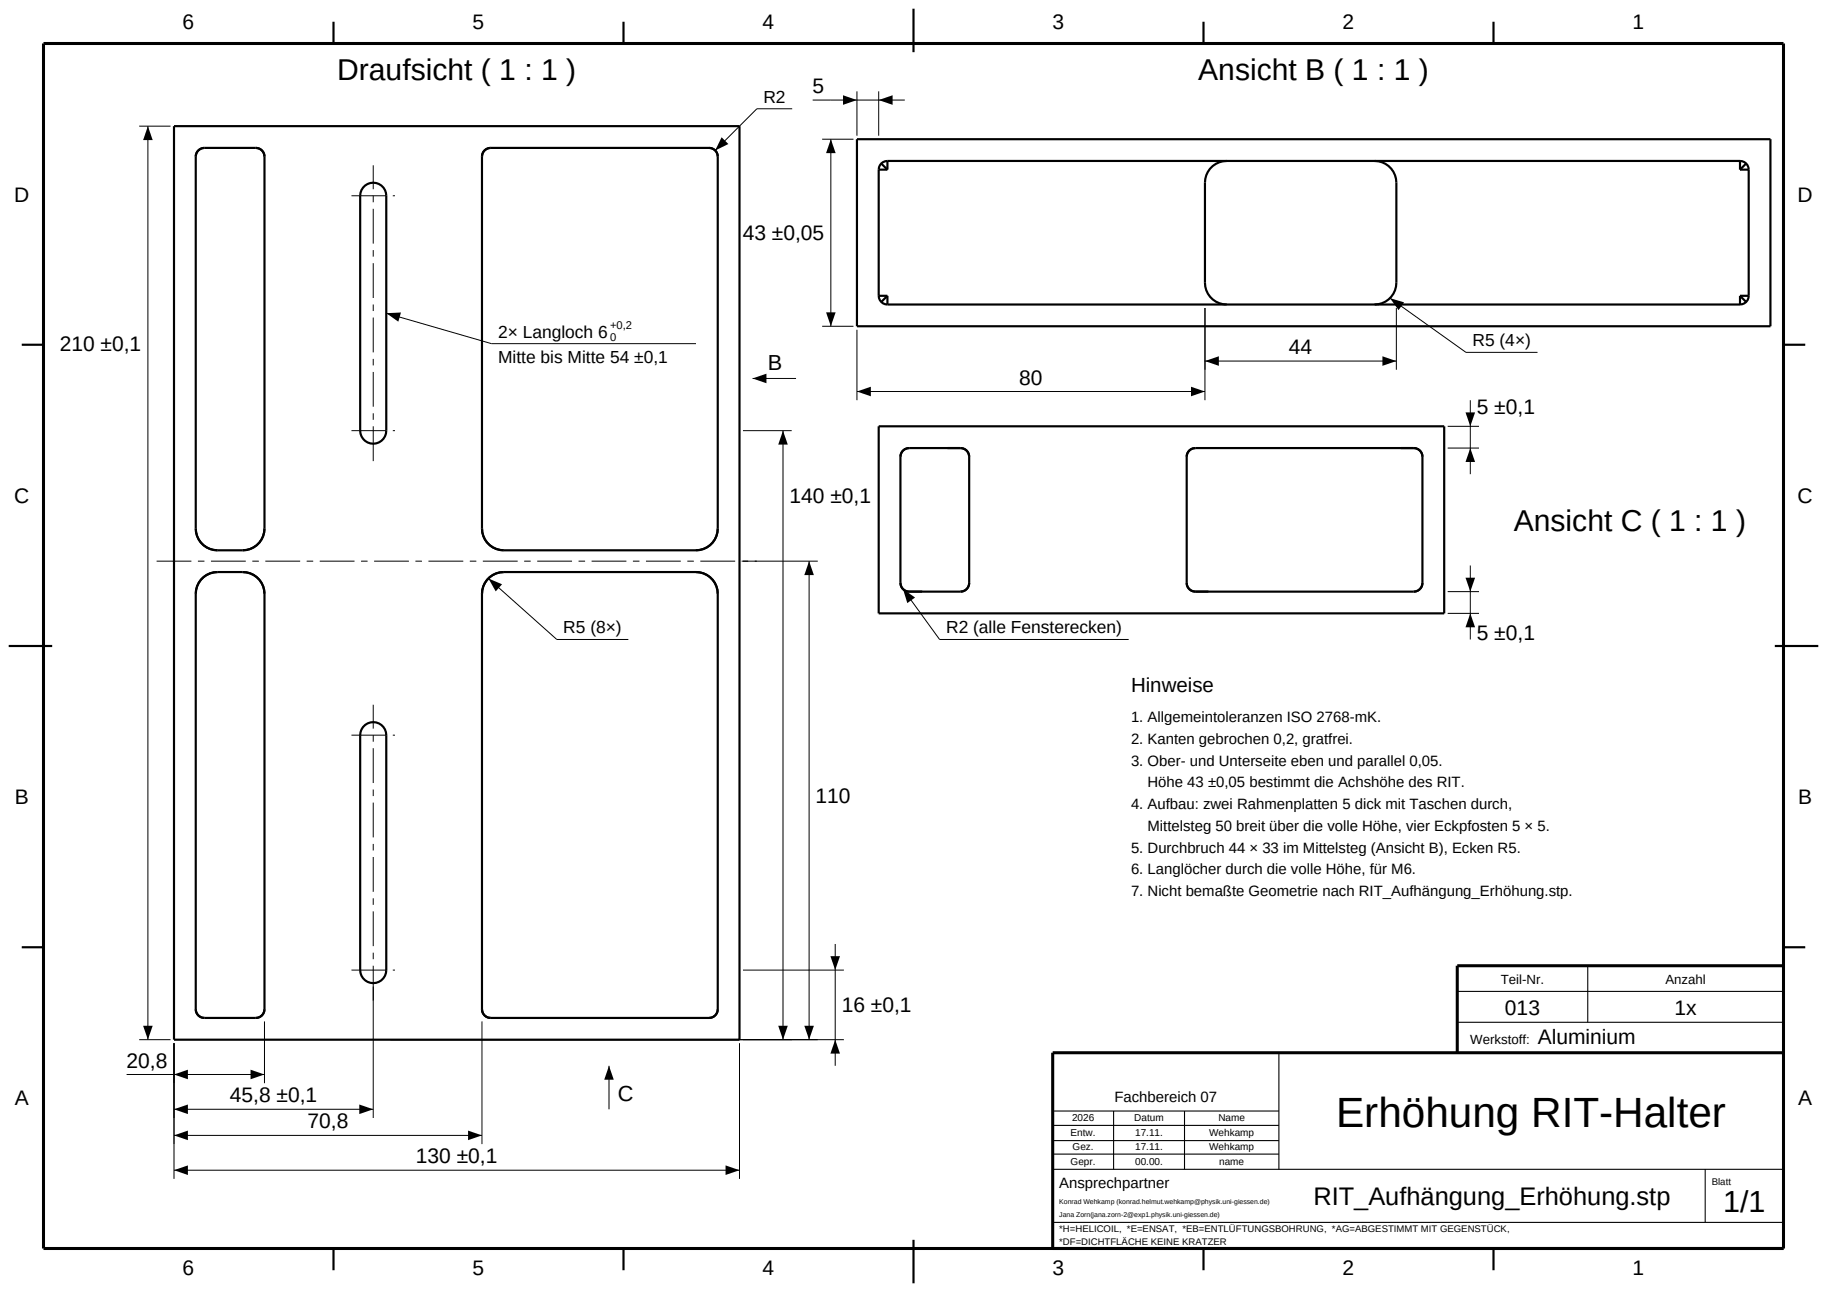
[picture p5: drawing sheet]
<svg xmlns="http://www.w3.org/2000/svg" width="420mm" height="297mm" viewBox="0 0 420 297" stroke-linecap="round" stroke-linejoin="round" font-family="sans-serif">
<defs><g id="words">
<text font-size="9.7" x="307.2" y="259">Erhöhung RIT-Halter</text>
<text font-size="7" x="396.1" y="278.6">1/1</text>
<g font-size="6.9">
<text x="77.5" y="18.5">Draufsicht ( 1 : 1 )</text>
<text x="275.5" y="18.5">Ansicht B ( 1 : 1 )</text>
<text x="348" y="122">Ansicht C ( 1 : 1 )</text>
</g>
<text font-size="5.8" x="301.9" y="277.1">RIT_Aufhängung_Erhöhung.stp</text>
<g font-size="5">
<text x="176.5" y="85">B</text>
<text x="142" y="253">C</text>
</g>
<g font-size="4.8">
<text x="42" y="6.6">6</text>
<text x="108.7" y="6.6">5</text>
<text x="175.3" y="6.6">4</text>
<text x="242" y="6.6">3</text>
<text x="308.7" y="6.6">2</text>
<text x="375.3" y="6.6">1</text>
<text x="186.8" y="21.4">5</text>
<text x="3.3" y="46.3">D</text>
<text x="413.3" y="46.3">D</text>
<text x="170.7" y="55.2">43 ±0,05</text>
<text x="13.7" y="80.7">210 ±0,1</text>
<text x="296.3" y="81.4">44</text>
<text x="234.3" y="88.4">80</text>
<text x="339.5" y="95.2">5 ±0,1</text>
<text x="3.3" y="115.6">C</text>
<text x="181.5" y="115.7">140 ±0,1</text>
<text x="413.3" y="115.6">C</text>
<text x="339.5" y="147.2">5 ±0,1</text>
<text x="3.4" y="184.8">B</text>
<text x="187.5" y="184.7">110</text>
<text x="413.4" y="184.8">B</text>
<text x="193.5" y="232.7">16 ±0,1</text>
<text x="346" y="233.4">013</text>
<text x="384.9" y="233.4">1x</text>
<text x="353.5" y="240">Aluminium</text>
<text x="29.1" y="245.4">20,8</text>
<text x="3.4" y="254.1">A</text>
<text x="52.8" y="253.4">45,8 ±0,1</text>
<text x="413.4" y="254.1">A</text>
<text x="70.7" y="259.4">70,8</text>
<text x="95.6" y="267.4">130 ±0,1</text>
<text x="42" y="293.2">6</text>
<text x="108.7" y="293.2">5</text>
<text x="175.3" y="293.2">4</text>
<text x="242" y="293.2">3</text>
<text x="308.7" y="293.2">2</text>
<text x="375.3" y="293.2">1</text>
</g>
<text font-size="4.7" x="260" y="159">Hinweise</text>
<g font-size="4">
<text x="175.5" y="23.6">R2</text>
<text x="114.5" y="77.6">2× Langloch 6</text>
<text x="114.5" y="83.4">Mitte bis Mitte 54 ±0,1</text>
<text x="338.5" y="79.6">R5 (4×)</text>
<text x="129.5" y="145.6">R5 (8×)</text>
<text x="217.5" y="145.6">R2 (alle Fensterecken)</text>
</g>
<g font-size="3.4">
<text x="260" y="166">1. Allgemeintoleranzen ISO 2768-mK.</text>
<text x="260" y="171">2. Kanten gebrochen 0,2, gratfrei.</text>
<text x="260" y="176">3. Ober- und Unterseite eben und parallel 0,05.</text>
<text x="260" y="186">4. Aufbau: zwei Rahmenplatten 5 dick mit Taschen durch,</text>
<text x="263.8" y="181">Höhe 43 ±0,05 bestimmt die Achshöhe des RIT.</text>
<text x="263.8" y="191">Mittelsteg 50 breit über die volle Höhe, vier Eckpfosten 5 × 5.</text>
<text x="260" y="196">5. Durchbruch 44 × 33 im Mittelsteg (Ansicht B), Ecken R5.</text>
<text x="260" y="201">6. Langlöcher durch die volle Höhe, für M6.</text>
<text x="260" y="206">7. Nicht bemaßte Geometrie nach RIT_Aufhängung_Erhöhung.stp.</text>
<text x="256.2" y="253.4">Fachbereich 07</text>
<text x="243.5" y="273">Ansprechpartner</text>
</g>
<g font-size="3.1">
<text x="345" y="226.2">Teil-Nr.</text>
<text x="382.8" y="226.2">Anzahl</text>
<text x="338" y="240">Werkstoff:</text>
</g>
<g font-size="2.6">
<text x="140.2" y="75.6">+0,2</text>
<text x="140.2" y="78.5">0</text>
</g>
<g font-size="2.3">
<text x="246.4" y="257.7">2026</text>
<text x="260.8" y="257.7">Datum</text>
<text x="280.1" y="257.7">Name</text>
<text x="246.1" y="261.1">Entw.</text>
<text x="261" y="261.1">17.11.</text>
<text x="278" y="261.1">Wehkamp</text>
<text x="246.1" y="267.7">Gepr.</text>
<text x="246.6" y="264.4">Gez.</text>
<text x="261" y="264.4">17.11.</text>
<text x="261" y="267.7">00.00.</text>
<text x="278" y="264.4">Wehkamp</text>
<text x="280.3" y="267.7">name</text>
</g>
<g font-size="2.2">
<text x="393.5" y="272.4">Blatt</text>
<text x="243.5" y="283.3">*H=HELICOIL, *E=ENSAT, *EB=ENTLÜFTUNGSBOHRUNG, *AG=ABGESTIMMT MIT GEGENSTÜCK,</text>
<text x="243.5" y="286.2">*DF=DICHTFLÄCHE KEINE KRATZER</text>
</g>
<g font-size="1.6">
<text x="243.5" y="276.8">Konrad Wehkamp (konrad.helmut.wehkamp@physik.uni-giessen.de)</text>
<text x="243.5" y="279.8">Jana Zorn(jana.zorn-2@exp1.physik.uni-giessen.de)</text>
</g>
</g></defs>
<path d="M10 10h400v277h-400zM410 222h-75v20M410 242h-168v45" fill="none" stroke="#000" stroke-width=".7" stroke-linecap="butt"/>
<g fill="none" stroke="#000" stroke-width=".5">
<path d="M76.7 5v5M143.3 5v5M210 2v10M276.7 5v5M343.3 5v5M40 29h130v210h-130zM45 36v85.5a5 5 0 0 0 5 5h5.8a5 5 0 0 0 5-5v-85.5M47 34a2 2 0 0 0-2 2M47 34h11.8M58.8 34a2 2 0 0 1 2 2M110.8 36v85.5a5 5 0 0 0 5 5h44.2a5 5 0 0 0 5-5v-85.5M112.8 34a2 2 0 0 0-2 2"/>
<path d="M112.8 34h50.2M163 34a2 2 0 0 1 2 2M197 32h210v43h-210zM202 39v29M202 39h2M202.6 37.6l1.4 1.4M204 37a2 2 0 0 0-2 2M204 37h196M204 37v2M282 37a5 5 0 0 0-5 5v23a5 5 0 0 0 5 5M316 37a5 5 0 0 1 5 5v23a5 5 0 0 1-5 5M400 37a2 2 0 0 1 2 2"/>
<path d="M400 37v2M400 39h2M401.4 37.6l-1.4 1.4M402 39v29M83.5 43.1a3 3 0 0 1 3.3-.9 3 3 0 0 1 2 2.8v54a3 3 0 0 1-3 3 3 3 0 0 1-3-3v-54l.3-1.3zM5 79.2h5M202 68a2 2 0 0 0 2 2M202 68h2M204 68l-1.4 1.4M204 70h196M204 68v2M400 68l1.4 1.4"/>
<path d="M400 68v2M400 68h2M402 68a2 2 0 0 1-2 2M410 79.2h5M202 98h130v43h-130zM207 105v29M209 103a2 2 0 0 0-2 2M209 103h11.8M217.8 103h3M220.8 103a2 2 0 0 1 2 2M222.8 105v29M272.8 105v29"/>
<path d="M274.8 103a2 2 0 0 0-2 2M274.8 103h50.2M322 103h3M325 103a2 2 0 0 1 2 2M327 105v29M207 134a2 2 0 0 0 2 2M209 136h3M209 136h11.8M222.8 134a2 2 0 0 1-2 2M272.8 134a2 2 0 0 0 2 2M274.8 136h3M274.8 136h50.2"/>
<path d="M327 134a2 2 0 0 1-2 2M2 148.5h10M408 148.5h10M83.5 167.1a3 3 0 0 1 3.3-.9 3 3 0 0 1 2 2.8v54a3 3 0 0 1-3 3 3 3 0 0 1-3-3v-54l.3-1.3zM5 217.7h5M410 217.7h5M45 232a2 2 0 0 0 2 2M45 232v-95.5a5 5 0 0 1 5-5h5.8a5 5 0 0 1 5 5v95.5M47 234h11.8M60.8 232a2 2 0 0 1-2 2M110.8 232a2 2 0 0 0 2 2M110.8 232v-95.5a5 5 0 0 1 5-5h44.2a5 5 0 0 1 5 5v95.5"/>
<path d="M112.8 234h50.2M165 232a2 2 0 0 1-2 2M76.7 287v5M143.3 287v5M210 285v10M276.7 287v5M343.3 287v5"/>
</g>
<g fill="none" stroke="#000" stroke-width=".25">
<path d="M335 235h75M335 227.9h75M365 222v13M242 258.7h52M242 255.4h52M256 255.4v13.4M272.3 255.4v13.4M294 242v26.8M242 268.8h168M242 265.3h52M242 262.2h52M392 268.8v12.2"/>
<path d="M242 281h168"/>
</g>
<path d="M80.8 45h10M80.8 99h10M85.8 106v-68M36 129h138M80.8 169h10M80.8 223h10M85.8 230v-68" fill="none" stroke="#000" stroke-width=".23" stroke-dasharray="8 1.5 1.5 1.5" stroke-linecap="butt"/>
<g fill="none" stroke="#000" stroke-width=".23">
<path d="M32 29h7.2M34 29v210M182.1 25h-8.1l-9.6 9.6M186.8 23h21.2M189 32h7.2M191 32v43M197 21v10.2M202 21v10.2M88.8 72l24.2 7h47M189 75h7.2M197 75.8v16.2M277 70.8v21.2"/>
<path d="M319.5 68.5l17.5 12.5h16.4M321 70.8v14.2M170.8 99h11.2M173 87h10M180 99v140M197 90h80M277 83h44M332.8 98h7.2M338 92v17M332.8 103h7.2M112.3 133l15.7 14h16.4M170.8 129h17.2"/>
<path d="M186 129v110M207.6 135.4l8.4 11.6h43.5M332.8 136h7.2M338 130v17M332.8 141h7.2M192 217v28M32 239h7.2M40 239.8v31.2M60.8 234.8v14.2M85.8 226.8v30.2M89.8 239h104.2M110.8 234.8v28.2"/>
<path d="M170 239.8v31.2M170.8 223h23.2M29.1 247h31.7M40 255h45.8M140 245v10M40 261h70.8M40 269h130"/>
</g>
<g fill="#000">
<path d="M34 29l1.1 3.2h-2.2zM165.9 31.6l1.5 1.5-3 1.5zM191 32l1.1 3.2h-2.2zM193.8 21.9l3.2 1.1-3.2 1.1zM202 23l3.2-1.1v2.2zM88.8 72l3.4-.2-.6 2.1zM189.9 71.8h2.2l-1.1 3.2zM319.5 68.5l3.3 1-1.3 1.8zM173 87l3.2-1.1v2.2zM180 99l1.1 3.2h-2.2zM197 90l3.2-1.1v2.2zM277 83l3.2-1.1v2.2z"/>
<path d="M273.8 88.9l3.2 1.1-3.2 1.1zM317.8 81.9l3.2 1.1-3.2 1.1zM336.9 94.8h2.2l-1.1 3.2zM338 103l1.1 3.2h-2.2zM112.3 133l3.1 1.3-1.4 1.7zM186 129l1.1 3.2h-2.2zM207.6 135.4l2.8 2-1.8 1.2zM336.9 132.8h2.2l-1.1 3.2zM338 141l1.1 3.2h-2.2zM32.9 235.8h2.2l-1.1 3.2zM178.9 235.8h2.2l-1.1 3.2zM184.9 235.8h2.2l-1.1 3.2z"/>
<path d="M192 239l1.1 3.2h-2.2zM190.9 219.8h2.2l-1.1 3.2zM40 247l3.2-1.1v2.2zM40 255l3.2-1.1v2.2zM57.6 245.9l3.2 1.1-3.2 1.1zM82.6 253.9l3.2 1.1-3.2 1.1zM140 245l1.1 3.2h-2.2zM40 261l3.2-1.1v2.2zM40 269l3.2-1.1v2.2zM107.6 259.9l3.2 1.1-3.2 1.1zM166.8 267.9l3.2 1.1-3.2 1.1z"/>
</g>
<use href="#words"/>
</svg>
